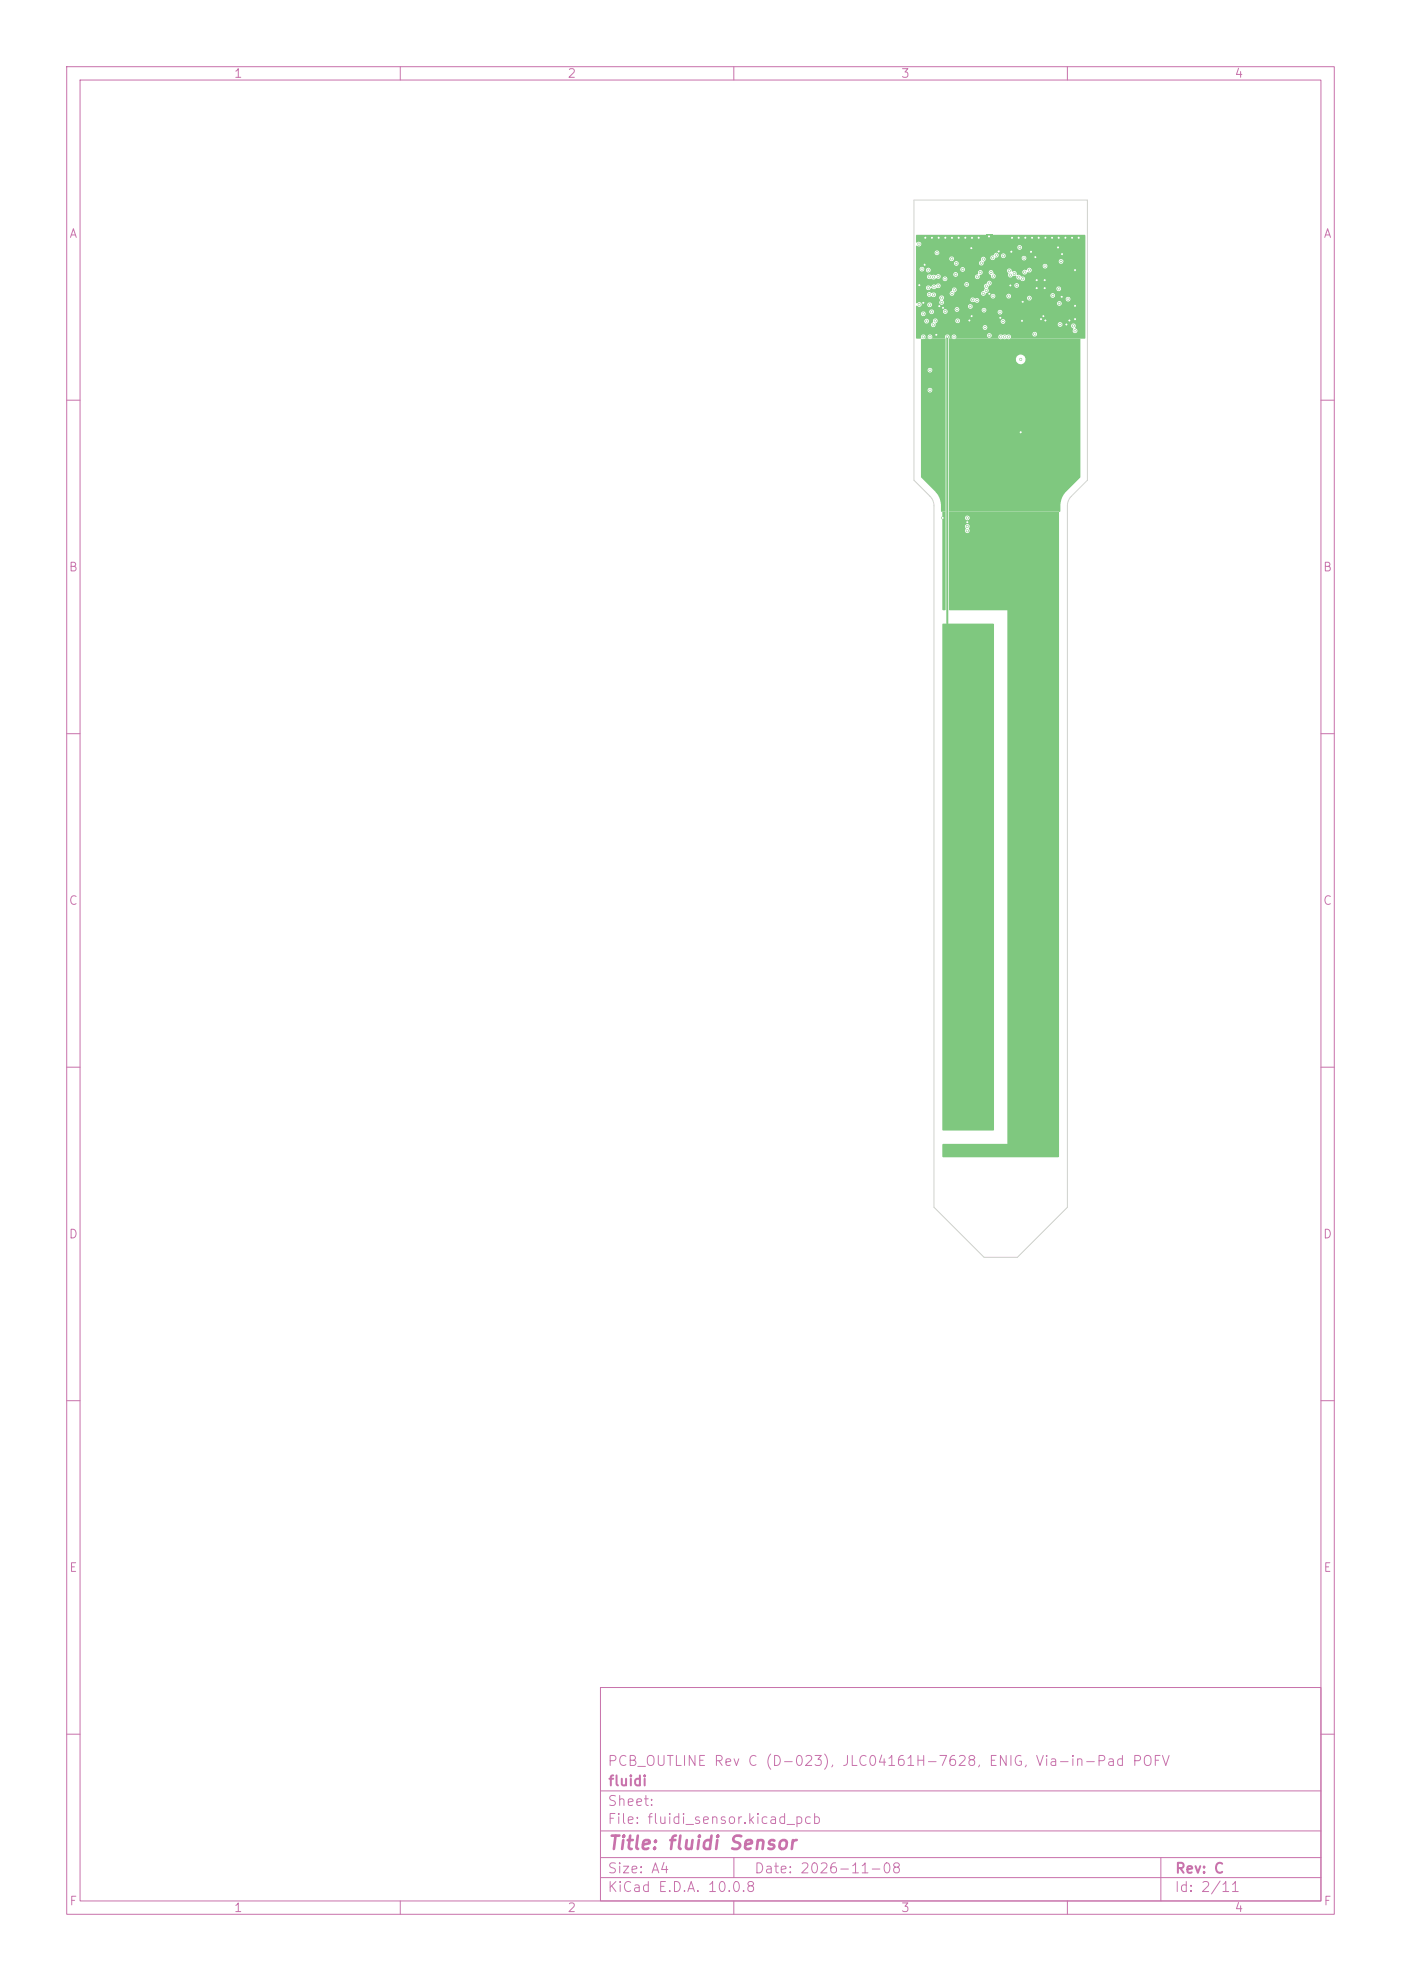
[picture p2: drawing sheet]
<svg xmlns="http://www.w3.org/2000/svg" width="210mm" height="297mm" viewBox="0 0 210 297" stroke-linecap="round" stroke-linejoin="round" font-family="sans-serif">
<defs><g id="words">
<text font-size="2" fill="#c872ab" x="91" y="277.8">Title: fluidi Sensor</text>
<g font-size="1.5" fill="#c872ab">
<text x="91" y="265.1">PCB_OUTLINE Rev C (D-023), JLC04161H-7628, ENIG, Via-in-Pad POFV</text>
<text x="91.1" y="268.1">fluidi</text>
<text x="91" y="273.8">File: fluidi_sensor.kicad_pcb</text>
<text x="91" y="271.1">Sheet:</text>
<text x="91" y="281.2">Size: A4</text>
<text x="113" y="281.2">Date: 2026-11-08</text>
<text x="176.1" y="281.2">Rev: C</text>
<text x="91" y="284">KiCad E.D.A. 10.0.8</text>
<text x="176" y="284">Id: 2/11</text>
</g>
<g font-size="1.3" fill="#c872ab">
<text x="35" y="12">1</text>
<text x="85" y="12">2</text>
<text x="135" y="12">3</text>
<text x="185" y="12">4</text>
<text x="10.3" y="36">A</text>
<text x="198.3" y="36">A</text>
<text x="10.2" y="86">B</text>
<text x="198.2" y="86">B</text>
<text x="10.2" y="136">C</text>
<text x="198.2" y="136">C</text>
<text x="10.2" y="186">D</text>
<text x="198.2" y="186">D</text>
<text x="10.3" y="236">E</text>
<text x="198.3" y="236">E</text>
<text x="10.3" y="286">F</text>
<text x="35" y="287">1</text>
<text x="85" y="287">2</text>
<text x="135" y="287">3</text>
<text x="185" y="287">4</text>
<text x="198.3" y="286">F</text>
</g>
</g></defs>
<g fill="none" stroke="#c872ab" stroke-width=".15">
<path d="M10 10h190v277h-190zM12 12h186v273h-186zM60 10v2M110 10v2M160 10v2M10 60h2M198 60h2M10 110h2M198 110h2M10 160h2M198 160h2M10 210h2"/>
<path d="M198 210h2M90 253h108v32h-108zM10 260h2M90 278.5h108M90 274.5h108M90 268.5h108M110 278.5v3M174 278.5v6.5M198 260h2M60 285v2M90 281.5h108M110 285v2"/>
<path d="M160 285v2"/>
</g>
<g fill="#7fc87f">
<path d="M147.8 35.2h.9v.5h-.9z"/>
<circle cx="138.9" cy="48.1" r=".22"/>
<circle cx="150.3" cy="48.2" r=".23"/>
<circle cx="160.1" cy="44.9" r=".23"/>
<circle cx="155.1" cy="50.1" r=".23"/>
<circle cx="143" cy="43.4" r=".23"/>
<circle cx="141.7" cy="46.7" r=".23"/>
<circle cx="143.6" cy="48.1" r=".22"/>
<circle cx="152.4" cy="42.8" r=".22"/>
<circle cx="158.9" cy="48.6" r=".22"/>
<circle cx="150.4" cy="38.4" r=".22"/>
<circle cx="161.1" cy="49.6" r=".22"/>
<circle cx="140.4" cy="37.9" r=".22"/>
<circle cx="159.1" cy="39.2" r=".23"/>
<circle cx="160.9" cy="48.8" r=".22"/>
<circle cx="154.3" cy="44.7" r=".23"/>
<circle cx="139.9" cy="41.6" r=".22"/>
<circle cx="141.1" cy="44.7" r=".22"/>
<circle cx="140" cy="43" r=".22"/>
<circle cx="139.2" cy="40.5" r=".23"/>
<circle cx="139.3" cy="41.5" r=".22"/>
<circle cx="139.1" cy="43.2" r=".22"/>
<circle cx="139.9" cy="44.2" r=".23"/>
<circle cx="156.6" cy="42" r=".22"/>
<circle cx="143.7" cy="35.7" r=".22"/>
<circle cx="159.2" cy="38.1" r=".23"/>
<circle cx="156.7" cy="35.7" r=".22"/>
<circle cx="156.7" cy="48" r=".23"/>
<circle cx="145.6" cy="37.2" r=".23"/>
<circle cx="145" cy="78.3" r=".22"/>
<circle cx="145.3" cy="48" r=".23"/>
<circle cx="145.7" cy="35.7" r=".22"/>
<circle cx="156.6" cy="43.2" r=".23"/>
<circle cx="161.2" cy="45.9" r=".23"/>
<circle cx="138.7" cy="35.7" r=".22"/>
<circle cx="160.3" cy="48" r=".22"/>
<circle cx="149.7" cy="37.7" r=".22"/>
<circle cx="150" cy="47.6" r=".22"/>
<circle cx="140.8" cy="45.9" r=".22"/>
<circle cx="157.7" cy="35.7" r=".22"/>
<circle cx="140.7" cy="35.7" r=".22"/>
<circle cx="156" cy="47.9" r=".23"/>
<circle cx="159.8" cy="48.7" r=".22"/>
<circle cx="161.2" cy="40.5" r=".23"/>
<circle cx="140.3" cy="50.2" r=".23"/>
<circle cx="159.2" cy="44.5" r=".23"/>
<circle cx="138.6" cy="39.7" r=".23"/>
<circle cx="158.7" cy="35.7" r=".22"/>
<circle cx="151.7" cy="35.7" r=".22"/>
<circle cx="141.7" cy="35.7" r=".22"/>
<circle cx="158.6" cy="37.1" r=".22"/>
<circle cx="153.3" cy="45.3" r=".22"/>
<circle cx="155.7" cy="35.7" r=".22"/>
<circle cx="160.7" cy="35.7" r=".22"/>
<circle cx="159.7" cy="35.7" r=".22"/>
<circle cx="142.7" cy="35.7" r=".22"/>
<circle cx="156.4" cy="47.4" r=".23"/>
<circle cx="137.8" cy="42.7" r=".23"/>
<circle cx="148.3" cy="44" r=".23"/>
<circle cx="145.6" cy="47.4" r=".23"/>
<circle cx="151.6" cy="37.8" r=".22"/>
<circle cx="155.4" cy="42" r=".22"/>
<circle cx="153.7" cy="35.7" r=".22"/>
<circle cx="146.7" cy="35.7" r=".22"/>
<circle cx="144.7" cy="35.7" r=".22"/>
<circle cx="154.7" cy="35.7" r=".22"/>
<circle cx="141.3" cy="46.2" r=".23"/>
<circle cx="161.7" cy="35.7" r=".22"/>
<circle cx="155.4" cy="43.2" r=".23"/>
<circle cx="155.2" cy="38.6" r=".22"/>
<circle cx="161.2" cy="47.9" r=".23"/>
<circle cx="153" cy="64.8" r=".23"/>
<circle cx="138.4" cy="45.4" r=".23"/>
<circle cx="141.3" cy="77.6" r=".22"/>
<circle cx="152.7" cy="35.7" r=".22"/>
<circle cx="139.7" cy="35.7" r=".22"/>
<circle cx="153.2" cy="48.1" r=".22"/>
<circle cx="154.5" cy="37.8" r=".22"/>
<circle cx="151.4" cy="42.8" r=".22"/>
<circle cx="146.5" cy="45" r=".23"/>
<circle cx="140.7" cy="42.8" r=".23"/>
<circle cx="141.7" cy="41.8" r=".23"/>
<circle cx="140.7" cy="41.4" r=".23"/>
<circle cx="145.4" cy="46" r=".22"/>
<circle cx="139.4" cy="55.5" r=".23"/>
<circle cx="137.8" cy="45.7" r=".22"/>
<circle cx="139.4" cy="50.5" r=".23"/>
<circle cx="153.6" cy="40.8" r=".23"/>
<circle cx="148.9" cy="41.4" r=".22"/>
<circle cx="151.3" cy="40.6" r=".22"/>
<circle cx="157.8" cy="44.3" r=".22"/>
<circle cx="140.2" cy="48.1" r=".22"/>
<circle cx="138.2" cy="40.3" r=".23"/>
<circle cx="139.6" cy="46.7" r=".23"/>
<circle cx="139.9" cy="48.7" r=".22"/>
<circle cx="138.4" cy="50.5" r=".23"/>
<circle cx="139.4" cy="58.5" r=".23"/>
<circle cx="151.4" cy="41.3" r=".22"/>
<circle cx="151.2" cy="50.5" r=".22"/>
<circle cx="147.6" cy="49.1" r=".23"/>
<circle cx="149.9" cy="46.8" r=".22"/>
<circle cx="145" cy="79.6" r=".23"/>
<circle cx="148.3" cy="50.3" r=".22"/>
<circle cx="145" cy="78.9" r=".23"/>
<circle cx="150.6" cy="50.5" r=".22"/>
<circle cx="153.3" cy="41.8" r=".23"/>
<circle cx="153" cy="53.9" r=".22"/>
<circle cx="137.7" cy="36.6" r=".22"/>
<circle cx="148.9" cy="44.4" r=".22"/>
<circle cx="147.9" cy="42.9" r=".23"/>
<circle cx="139.3" cy="44.2" r=".23"/>
<circle cx="143.3" cy="41.1" r=".23"/>
<circle cx="158.8" cy="45.5" r=".23"/>
<circle cx="156.7" cy="39.9" r=".23"/>
<circle cx="158.7" cy="43.3" r=".22"/>
<circle cx="144.9" cy="42.7" r=".22"/>
<circle cx="152.8" cy="37.1" r=".22"/>
<circle cx="153.5" cy="38.7" r=".22"/>
<circle cx="146.5" cy="41.5" r=".22"/>
<circle cx="144.3" cy="40.4" r=".22"/>
<circle cx="143.5" cy="46.4" r=".23"/>
<circle cx="147.1" cy="39.4" r=".22"/>
<circle cx="154.3" cy="40.5" r=".23"/>
<circle cx="145" cy="77.6" r=".22"/>
<circle cx="151.2" cy="44.4" r=".22"/>
<circle cx="150" cy="50.5" r=".23"/>
<circle cx="152.7" cy="41.6" r=".22"/>
<circle cx="152.1" cy="41" r=".23"/>
<circle cx="149.4" cy="38.2" r=".23"/>
<circle cx="147" cy="40.8" r=".23"/>
<circle cx="148.6" cy="40.8" r=".23"/>
<circle cx="143.3" cy="39.5" r=".22"/>
<circle cx="142.6" cy="38.8" r=".22"/>
<circle cx="147.8" cy="43.5" r=".22"/>
<circle cx="142.7" cy="44" r=".22"/>
<circle cx="145.8" cy="45" r=".22"/>
<circle cx="138.4" cy="47" r=".23"/>
<circle cx="139.3" cy="45.7" r=".23"/>
<circle cx="148.3" cy="42.4" r=".22"/>
<circle cx="141.1" cy="45.3" r=".22"/>
<circle cx="147.5" cy="46.5" r=".22"/>
<circle cx="142" cy="50.5" r=".23"/>
<circle cx="143" cy="50.5" r=".23"/>
<circle cx="147.4" cy="44" r=".22"/>
<circle cx="148.8" cy="38.6" r=".22"/>
<circle cx="147.4" cy="38.9" r=".22"/>
</g>
<path d="M142 50.5v43.5" fill="none" stroke="#7fc87f" stroke-width=".3"/>
<g fill="#7fc87f">
<path d="M142.3 76.7h16.4v96.7l-.1 .1h-17.2l-.1-.1v-1.8l.1-.1h9.6v-80l-8.7-.1v-12.5h2.3l.2 .3a.37 .37 0 0 0-.1 .6 .37 .37 0 0 0 .5 0 .37 .37 0 0 0 0-.5 .38 .38 0 0 0 0-.6 .38 .38 0 0 0-.6 .2h-2.3v-1.3h2.3a.35 .35 0 0 0 .5 .4 .35 .35 0 0 0 .2-.6 .35 .35 0 0 0-.6 .1l-.1 .1h-2.3z"/>
<path d="M141.3 76.7h.4v14.7l-.1 .1h-.3v-.1z"/>
<path d="M138.1 50.9l.6-.2h.4l.3 .2 .3-.2 2 .1v25.9h-.6v-.9a3.1 3.1 0 0 0-.9-2.1l-2.1-2.2v-13h.9a.35 .35 0 0 0 .5 .3 .35 .35 0 0 0 .2-.5 .35 .35 0 0 0-.6 .1l-.1 .1h-.9v-3h.9a.35 .35 0 0 0 .5 .3 .35 .35 0 0 0 .2-.5 .35 .35 0 0 0-.6 .1l-.1 .1h-.9z"/>
<path d="M142.3 50.7h.4l.3 .2 .3-.2h6.4l.3 .2 .3-.2 .9 .2 .3-.2h10.4v20.8l-2.1 2.2a3.1 3.1 0 0 0-.9 2.1v.8l-.1 .1h-16.5v-22.7h10a.73 .73 0 0 0 1.1 .5 .73 .73 0 0 0 0-1.2 .73 .73 0 0 0-1.1 .5v.2h-10z"/>
<path d="M141.3 93.6l7.6-.1 .1 .1v75.8l-.1 .1h-7.5l-.1-.1z"/>
<path d="M137.3 35.3l25.3-.1 .1 15.5h-11.2a.39 .39 0 0 0-.1-.5 .39 .39 0 0 0-.5 0l-.3-.1-.3 .1a.36 .36 0 0 0-.5 0 .36 .36 0 0 0-.1 .5h-6.4l.1-.2-.2-.2h4.7a.35 .35 0 0 0 .5 .3 .35 .35 0 0 0 .1-.5h6.2a.35 .35 0 0 0 .6 .3 .35 .35 0 0 0 0-.6 .35 .35 0 0 0-.6 .3l-6.2-.1a.35 .35 0 0 0-.6 .3l-4.7-.1a.35 .35 0 0 0-.5 .1 .35 .35 0 0 0 0 .4h-.4a.36 .36 0 0 0-.1-.5 .36 .36 0 0 0-.5 0 .36 .36 0 0 0 0 .5h-2a.35 .35 0 0 0-.1-.5 .35 .35 0 0 0-.5 .1 .35 .35 0 0 0 0 .4h-.4a.36 .36 0 0 0-.3-.6 .36 .36 0 0 0-.3 .6l-.1 .1-.7-.1v-1.6h10a.35 .35 0 0 0 .5 .3 .35 .35 0 0 0 0-.6 .35 .35 0 0 0-.5 .3h-10v-.4h2.2l.1 .1a.35 .35 0 0 0 .4 .2 .35 .35 0 0 0 .2-.4h18.3v.1a.35 .35 0 0 0 .3 .3 .35 .35 0 0 0 .4-.2h1.3l.2 .3a.31 .31 0 0 1 .1 .5 .36 .36 0 0 0 .4 .3 .36 .36 0 0 0 .3-.3 .36 .36 0 0 0-.3-.4v-.1a.36 .36 0 0 0-.1-.6 .36 .36 0 0 0-.6 .3h-1.3a.35 .35 0 0 0-.2-.5 .35 .35 0 0 0-.5 .3h-18.3l.3-.3 .1-.2h2.6a.35 .35 0 0 0 .3 .3 .35 .35 0 0 0 .4-.2h6.1a.35 .35 0 0 0 .5 .3 .35 .35 0 0 0 0-.6 .35 .35 0 0 0-.5 .3l-6.1-.1a.35 .35 0 0 0-.3-.4 .35 .35 0 0 0-.4 .4h-2.6l-.1-.1a.37 .37 0 0 0-.5-.2 .37 .37 0 0 0-.1 .5l-.4 .4h-2.2v-.6h1.2a.35 .35 0 0 0 .5 .4 .35 .35 0 0 0 .2-.6 .35 .35 0 0 0-.6 .1l-.1 .1h-1.2v-1.1h.7a.35 .35 0 0 0 .3 .4 .35 .35 0 0 0 .4-.3 .35 .35 0 0 0-.2-.4h.8v.2a.35 .35 0 0 0 .5 .2 .35 .35 0 0 0 .2-.4h1.3a.35 .35 0 0 0 .4 .4 .35 .35 0 0 0 .4-.4 .35 .35 0 0 0-.3-.3h1.3v.1a.35 .35 0 0 0 .4 .3 .35 .35 0 0 0 .3-.3h3.3a.35 .35 0 0 0 .3 .3 .35 .35 0 0 0 .3 0h1.8a.35 .35 0 0 0 .6 .3 .35 .35 0 0 0 0-.6 .35 .35 0 0 0-.6 .3l-1.7-.1a.35 .35 0 0 0-.2-.5 .35 .35 0 0 0-.5 .3l-3.3-.1a.35 .35 0 0 0-.3-.4 .35 .35 0 0 0-.4 .4l-1.4-.1-.4 .4-1.3-.1a.35 .35 0 0 0-.4-.2 .35 .35 0 0 0-.3 .3h-.9l-.4 .3h-.7v-1.1l.1-.1 .1 .1a.35 .35 0 0 0 .4 .1 .35 .35 0 0 0 .3-.3h.8a.35 .35 0 0 0 .3 .3 .35 .35 0 0 0 .3-.1h5.5v.1a.35 .35 0 0 0 .5 .2 .35 .35 0 0 0 0-.5 .35 .35 0 0 0-.5 .2h-5.5l.1-.1a.35 .35 0 0 0-.3-.4 .35 .35 0 0 0-.4 .3l-.8-.1a.35 .35 0 0 0-.3-.3 .35 .35 0 0 0-.4 .1h-.2v-.8h3.5v.2a.32 .32 0 0 1 0 .5 .35 .35 0 0 0 .3 .4 .35 .35 0 0 0 .4-.2h16.9a.35 .35 0 0 0 .6 .3 .35 .35 0 0 0 0-.6 .35 .35 0 0 0-.6 .3h-16.9l-.2-.5 .1-.1h4v.1a.44 .44 0 0 0 .7 .2l.1 .1a.36 .36 0 0 0 .5 0 .36 .36 0 0 0 0-.5 .36 .36 0 0 0-.5 0l-.2-.1a.35 .35 0 0 0-.6 .2h-4a.35 .35 0 0 0-.1-.5h7.2a.35 .35 0 0 0 .4 .4 .35 .35 0 0 0 .3-.4h1.6a.35 .35 0 0 0 .3 .3 .35 .35 0 0 0 .3 0h2.5a.35 .35 0 0 0 .4 .4 .35 .35 0 0 0 .3-.3h5.1v.1a.35 .35 0 0 0 .6 .2 .35 .35 0 0 0 0-.5 .35 .35 0 0 0-.6 .2l-5-.1a.35 .35 0 0 0-.4-.3 .35 .35 0 0 0-.4 .3h-2.5l.1-.4h5.9a.35 .35 0 0 0 .6 .3 .35 .35 0 0 0 0-.6 .35 .35 0 0 0-.6 .3l-5.9-.1a.35 .35 0 0 0-.4-.1 .35 .35 0 0 0-.3 .3h-1.6v-.1a.35 .35 0 0 0-.4-.3 .35 .35 0 0 0-.3 .4l-7.4-.1-.3 .3h-3.5v-.5h1.6a.41 .41 0 0 0 .3 .4 .41 .41 0 0 0 .4-.1 .36 .36 0 0 0 .6 .1 .36 .36 0 0 0 0-.5h2.1a.35 .35 0 0 0 .4 .4 .35 .35 0 0 0 .4-.4h3.9a.39 .39 0 0 0 .5 .3 .39 .39 0 0 0 .3-.4 .37 .37 0 0 0 .4-.2 .37 .37 0 0 0-.1-.4h10.2a.35 .35 0 0 0 .6 .3 .35 .35 0 0 0 0-.6 .35 .35 0 0 0-.6 .3h-10.2l.1-.4 .3-.1h3.5a.35 .35 0 0 0 .5 .3 .35 .35 0 0 0 .2-.5 .35 .35 0 0 0-.6 .1l-.1 .1h-3.5a.36 .36 0 0 0-.1-.7 .36 .36 0 0 0-.5 .4 .45 .45 0 0 0-.4 .3 .45 .45 0 0 0 .1 .5l-.1 .3-.3 .1-.2 .3h-3.9v-.1a.39 .39 0 0 0 .3-.5 .39 .39 0 0 0-.5-.3 .39 .39 0 0 0-.2 .5l-.4 .4h-2.1l-.2-.2-.4 .1a.37 .37 0 0 0-.4-.1 .37 .37 0 0 0-.3 .3h-1.6v-1h1.5v.1a.4 .4 0 0 0 .4 .3 .4 .4 0 0 0 .4-.4l.1 .1a.43 .43 0 0 0 .7-.1 .36 .36 0 0 0 .5 0 .36 .36 0 0 0 0-.5h3.6v.1a.35 .35 0 0 0 .6 .2 .35 .35 0 0 0 0-.5 .35 .35 0 0 0-.6 .2h-3.6a.47 .47 0 0 0-.7 .1 .45 .45 0 0 0-.6 .3l-.2-.1a.35 .35 0 0 0-.3-.1 .35 .35 0 0 0-.3 .3h-1.5v-1.6h1.6a.35 .35 0 0 0 .6 .3h.2a.46 .46 0 0 0 .7-.1l.2 .1h.7a.35 .35 0 0 0 .5 .3 .35 .35 0 0 0 0-.6 .35 .35 0 0 0-.5 .3l-.4-.1a.35 .35 0 0 0 .1-.3 .35 .35 0 0 0-.3-.3h2.2v.1a.35 .35 0 0 0 .5 .3h2.7a.35 .35 0 0 0 .5 .3 .35 .35 0 0 0 .2-.4l.1-.2a.36 .36 0 0 0 .4-.4h.9l.1 .3 .3 .2a.36 .36 0 0 0 .2 .4 .36 .36 0 0 0 .5-.3 .36 .36 0 0 0-.4-.4l-.2-.4h2.2l.1 .1a.37 .37 0 0 1 .1 .6 .37 .37 0 0 0 .3 .3 .37 .37 0 0 0 .4-.3l.3 .1a.23 .23 0 0 1 .3 0 .23 .23 0 0 1 0 .3l.2 .2h.4a.37 .37 0 0 0 .5 .2 .37 .37 0 0 0 .1-.5 .37 .37 0 0 0-.5-.1l-.3-.3h-.2a.23 .23 0 0 1-.2-.3l-.1-.1h.9a.37 .37 0 0 0 .4 .4 .37 .37 0 0 0 .4-.4h.1a.36 .36 0 0 0 .5-.2 .36 .36 0 0 0-.3-.5 .36 .36 0 0 0-.4 .4h-.2a.35 .35 0 0 0-.5 .3l-1.3-.1a.23 .23 0 0 1-.3-.1 .23 .23 0 0 1 0-.2 .35 .35 0 0 0-.4-.1 .35 .35 0 0 0-.3 .3l-2.4-.1-.3 .3h-.9a.35 .35 0 0 0-.4-.3 .35 .35 0 0 0-.3 .5l-.5 .5h-2.7a.35 .35 0 0 0 0-.6 .35 .35 0 0 0-.5 .2h-2.3l-.4 .2-.2-.1-.4 .1a.35 .35 0 0 0-.4-.1 .35 .35 0 0 0-.3 .3h-1.6v-1.2h.5v.1a.35 .35 0 0 0 .4 .3 .35 .35 0 0 0 .3-.2h.3a.35 .35 0 0 0 .4 .3 .35 .35 0 0 0 .3-.4h4.4a.35 .35 0 0 0 .6 .3 .35 .35 0 0 0 0-.6 .35 .35 0 0 0-.6 .3l-4.5-.1a.35 .35 0 0 0-.3-.1 .35 .35 0 0 0-.3 .3l-.2-.1a.35 .35 0 0 0-.4-.4 .35 .35 0 0 0-.4 .3h-.5v-.4h19a.35 .35 0 0 0 .5 .3 .35 .35 0 0 0 0-.6 .35 .35 0 0 0-.5 .3h-19v-.4h5.7a.35 .35 0 0 0 .4 .3 .35 .35 0 0 0 .3-.4h3v.1a.37 .37 0 0 0 .5 .3 .37 .37 0 0 0 .2-.5l.2-.1h11.1a.35 .35 0 0 0 .5 .3 .35 .35 0 0 0 0-.6 .35 .35 0 0 0-.5 .3l-11.1-.1a.35 .35 0 0 0 0-.5h.8l.1 .2a.38 .38 0 0 0 .4 .2 .38 .38 0 0 0 .3-.4l.4-.1 .1-.2h.3v.1a.35 .35 0 0 0 .6 .3h2.5a.35 .35 0 0 0 .6 .3 .35 .35 0 0 0 0-.6 .35 .35 0 0 0-.6 .3l-2.5-.1a.35 .35 0 0 0 0-.6 .35 .35 0 0 0-.6 .3h-.3a.37 .37 0 0 0-.4-.4 .37 .37 0 0 0-.3 .4l-.4 .1-.2 .2h-.8a.41 .41 0 0 0-.5 0 .41 .41 0 0 0-.1 .5l-.3 .3h-3a.35 .35 0 0 0-.4-.3 .35 .35 0 0 0-.3 .4h-5.7v-.7h5a.35 .35 0 0 0 .5 .3 .35 .35 0 0 0 0-.6 .35 .35 0 0 0-.5 .3h-5v-.9h2.8a.35 .35 0 0 0 .5 .3 .35 .35 0 0 0 0-.6 .35 .35 0 0 0-.5 .3h-2.8v-.8h15.2a.35 .35 0 0 0 .5 .3 .35 .35 0 0 0 0-.6 .35 .35 0 0 0-.5 .3h-15.2l.1-.3a.39 .39 0 0 0 .5 .1 .39 .39 0 0 0 .1-.6l-.3-.1-.4 .1z"/>
</g>
<path d="M137 30h26v42l-2.4 2.4a2 2 0 0 0-.6 1.4v105.2l-7.5 7.5h-5l-7.5-7.5v-105.2a2 2 0 0 0-.6-1.4l-2.4-2.4z" fill="none" stroke="#d0d2cd" stroke-width=".15"/>
<g fill="#fff">
<circle cx="138.9" cy="48.1" r=".15"/>
<circle cx="150.4" cy="48.2" r=".15"/>
<circle cx="160.1" cy="44.8" r=".15"/>
<circle cx="155.1" cy="50.1" r=".15"/>
<circle cx="143" cy="43.4" r=".15"/>
<circle cx="141.7" cy="46.7" r=".15"/>
<circle cx="143.5" cy="48.1" r=".15"/>
<circle cx="152.4" cy="42.8" r=".15"/>
<circle cx="158.9" cy="48.6" r=".15"/>
<circle cx="150.4" cy="38.3" r=".15"/>
<circle cx="161.1" cy="49.6" r=".15"/>
<circle cx="140.4" cy="37.9" r=".15"/>
<circle cx="159.1" cy="39.2" r=".15"/>
<circle cx="160.9" cy="48.8" r=".15"/>
<circle cx="154.3" cy="44.7" r=".15"/>
<circle cx="140" cy="41.5" r=".15"/>
<circle cx="141.1" cy="44.7" r=".15"/>
<circle cx="140" cy="43" r=".15"/>
<circle cx="139.1" cy="40.5" r=".15"/>
<circle cx="139.3" cy="41.5" r=".15"/>
<circle cx="139.2" cy="43.1" r=".15"/>
<circle cx="140" cy="44.2" r=".15"/>
<circle cx="156.6" cy="42" r=".15"/>
<circle cx="143.7" cy="35.6" r=".15"/>
<circle cx="159.2" cy="38.1" r=".15"/>
<circle cx="156.7" cy="35.6" r=".15"/>
<circle cx="156.7" cy="48.1" r=".15"/>
<circle cx="145.6" cy="37.2" r=".15"/>
<circle cx="145" cy="78.3" r=".15"/>
<circle cx="145.3" cy="48.1" r=".15"/>
<circle cx="145.7" cy="35.6" r=".15"/>
<circle cx="156.6" cy="43.2" r=".15"/>
<circle cx="161.1" cy="45.8" r=".15"/>
<circle cx="138.7" cy="35.6" r=".15"/>
<circle cx="160.3" cy="48.1" r=".15"/>
<circle cx="149.7" cy="37.7" r=".15"/>
<circle cx="149.9" cy="47.6" r=".15"/>
<circle cx="140.8" cy="45.9" r=".15"/>
<circle cx="157.7" cy="35.6" r=".15"/>
<circle cx="140.7" cy="35.6" r=".15"/>
<circle cx="156.1" cy="47.8" r=".15"/>
<circle cx="159.8" cy="48.7" r=".15"/>
<circle cx="161.1" cy="40.5" r=".15"/>
<circle cx="140.4" cy="50.2" r=".15"/>
<circle cx="159.1" cy="44.5" r=".15"/>
<circle cx="138.6" cy="39.7" r=".15"/>
<circle cx="158.7" cy="35.6" r=".15"/>
<circle cx="151.7" cy="35.6" r=".15"/>
<circle cx="141.7" cy="35.6" r=".15"/>
<circle cx="158.6" cy="37.1" r=".15"/>
<circle cx="153.3" cy="45.2" r=".15"/>
<circle cx="155.7" cy="35.6" r=".15"/>
<circle cx="160.7" cy="35.6" r=".15"/>
<circle cx="159.7" cy="35.6" r=".15"/>
<circle cx="142.7" cy="35.6" r=".15"/>
<circle cx="156.4" cy="47.4" r=".15"/>
<circle cx="137.8" cy="42.8" r=".15"/>
<circle cx="148.3" cy="44.1" r=".15"/>
<circle cx="145.7" cy="47.4" r=".15"/>
<circle cx="151.6" cy="37.7" r=".15"/>
<circle cx="155.4" cy="42" r=".15"/>
<circle cx="153.7" cy="35.6" r=".15"/>
<circle cx="146.7" cy="35.6" r=".15"/>
<circle cx="144.7" cy="35.6" r=".15"/>
<circle cx="154.7" cy="35.6" r=".15"/>
<circle cx="141.4" cy="46.1" r=".15"/>
<circle cx="161.7" cy="35.6" r=".15"/>
<circle cx="155.4" cy="43.2" r=".15"/>
<circle cx="155.2" cy="38.5" r=".15"/>
<circle cx="161.1" cy="47.8" r=".15"/>
<circle cx="153" cy="64.8" r=".15"/>
<circle cx="138.4" cy="45.4" r=".15"/>
<circle cx="141.3" cy="77.6" r=".15"/>
<circle cx="152.7" cy="35.6" r=".15"/>
<circle cx="139.7" cy="35.6" r=".15"/>
<circle cx="153.2" cy="48.1" r=".15"/>
<circle cx="154.6" cy="37.7" r=".15"/>
<circle cx="151.4" cy="42.8" r=".15"/>
<circle cx="146.4" cy="45.1" r=".15"/>
<circle cx="140.7" cy="42.8" r=".15"/>
<circle cx="141.6" cy="41.8" r=".15"/>
<circle cx="140.6" cy="41.5" r=".15"/>
<circle cx="145.4" cy="46" r=".15"/>
<circle cx="139.4" cy="55.5" r=".15"/>
<circle cx="137.8" cy="45.7" r=".15"/>
<circle cx="139.4" cy="50.5" r=".15"/>
<circle cx="153.6" cy="40.8" r=".15"/>
<circle cx="148.9" cy="41.4" r=".15"/>
<circle cx="151.3" cy="40.6" r=".15"/>
<circle cx="157.8" cy="44.3" r=".15"/>
<circle cx="140.2" cy="48.1" r=".15"/>
<circle cx="138.2" cy="40.4" r=".15"/>
<circle cx="139.7" cy="46.8" r=".15"/>
<circle cx="139.9" cy="48.7" r=".15"/>
<circle cx="138.4" cy="50.5" r=".15"/>
<circle cx="139.4" cy="58.5" r=".15"/>
<circle cx="151.4" cy="41.2" r=".15"/>
<circle cx="151.2" cy="50.5" r=".15"/>
<circle cx="147.7" cy="49.1" r=".15"/>
<circle cx="149.9" cy="46.8" r=".15"/>
<circle cx="145" cy="79.6" r=".15"/>
<circle cx="148.3" cy="50.3" r=".15"/>
<circle cx="145" cy="78.9" r=".15"/>
<circle cx="150.6" cy="50.5" r=".15"/>
<circle cx="153.3" cy="41.8" r=".15"/>
<circle cx="153" cy="53.9" r=".15"/>
<circle cx="137.8" cy="36.6" r=".15"/>
<circle cx="148.8" cy="44.4" r=".15"/>
<circle cx="147.8" cy="42.9" r=".15"/>
<circle cx="139.3" cy="44.1" r=".15"/>
<circle cx="143.2" cy="41.2" r=".15"/>
<circle cx="158.8" cy="45.5" r=".15"/>
<circle cx="156.6" cy="39.9" r=".15"/>
<circle cx="158.7" cy="43.3" r=".15"/>
<circle cx="144.9" cy="42.6" r=".15"/>
<circle cx="152.9" cy="37.1" r=".15"/>
<circle cx="153.5" cy="38.7" r=".15"/>
<circle cx="146.5" cy="41.5" r=".15"/>
<circle cx="144.3" cy="40.4" r=".15"/>
<circle cx="143.4" cy="46.4" r=".15"/>
<circle cx="147.1" cy="39.4" r=".15"/>
<circle cx="154.3" cy="40.5" r=".15"/>
<circle cx="145" cy="77.6" r=".15"/>
<circle cx="151.2" cy="44.4" r=".15"/>
<circle cx="150" cy="50.5" r=".15"/>
<circle cx="152.7" cy="41.5" r=".15"/>
<circle cx="152" cy="41" r=".15"/>
<circle cx="149.4" cy="38.3" r=".15"/>
<circle cx="146.9" cy="40.9" r=".15"/>
<circle cx="148.5" cy="40.9" r=".15"/>
<circle cx="143.4" cy="39.5" r=".15"/>
<circle cx="142.6" cy="38.8" r=".15"/>
<circle cx="147.8" cy="43.5" r=".15"/>
<circle cx="142.7" cy="44" r=".15"/>
<circle cx="145.8" cy="44.9" r=".15"/>
<circle cx="138.4" cy="47.1" r=".15"/>
<circle cx="139.3" cy="45.7" r=".15"/>
<circle cx="148.3" cy="42.5" r=".15"/>
<circle cx="141.1" cy="45.4" r=".15"/>
<circle cx="147.5" cy="46.5" r=".15"/>
<circle cx="142" cy="50.5" r=".15"/>
<circle cx="143" cy="50.5" r=".15"/>
<circle cx="147.4" cy="44" r=".15"/>
<circle cx="148.8" cy="38.6" r=".15"/>
<circle cx="147.4" cy="38.8" r=".15"/>
<circle cx="148.2" cy="35.5" r=".15"/>
</g>
<use href="#words"/>
</svg>
